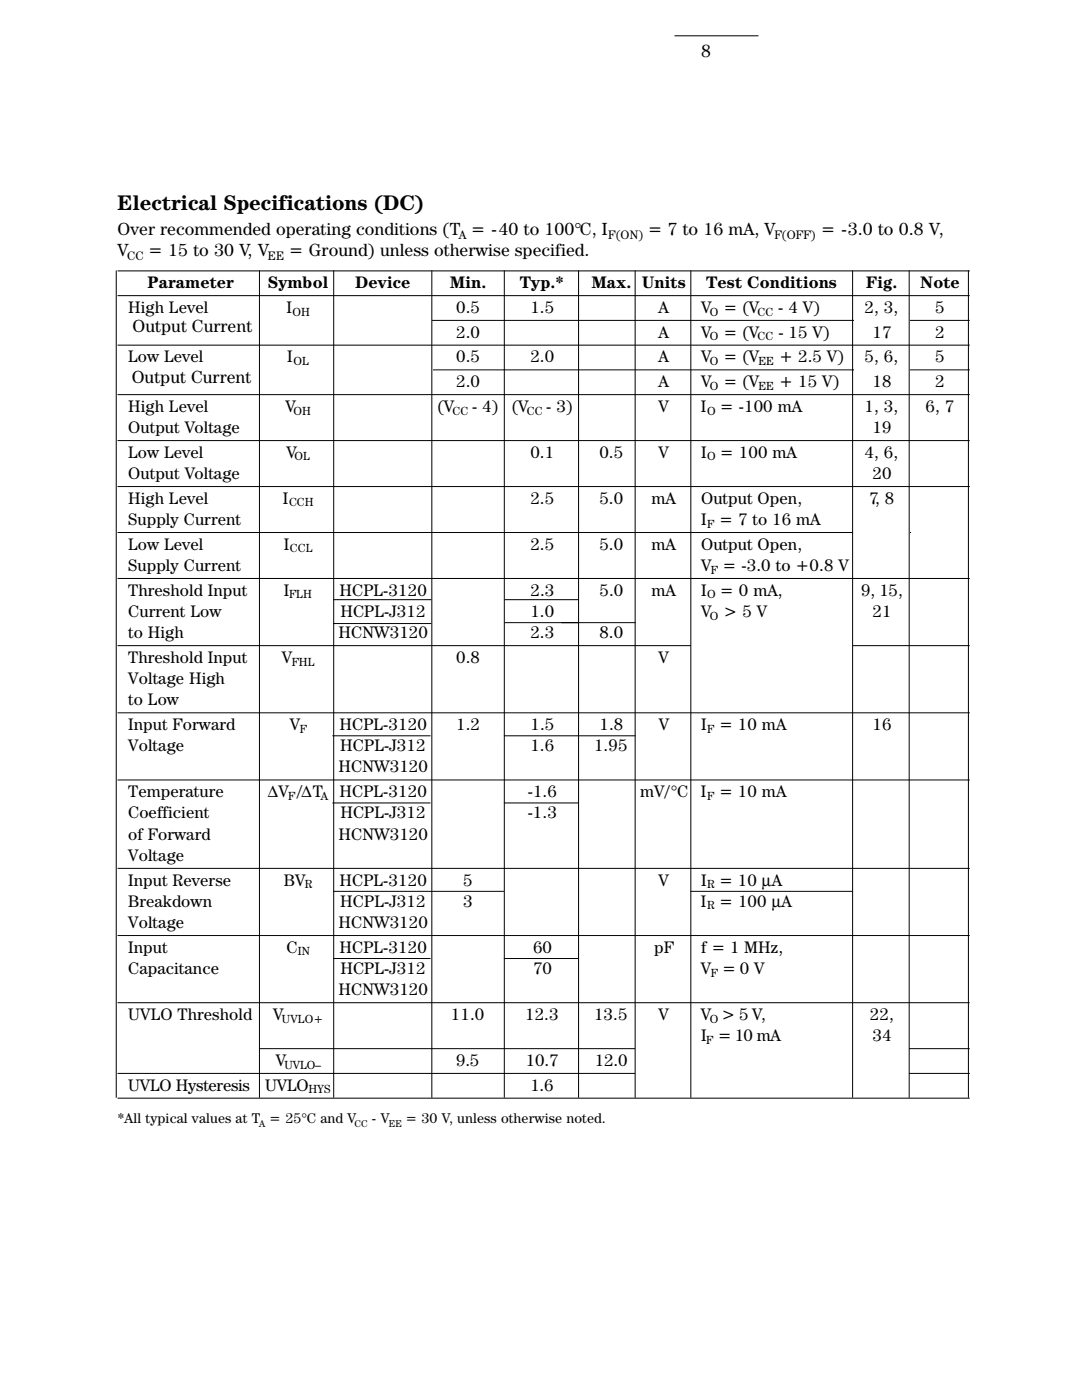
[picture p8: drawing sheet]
<svg xmlns="http://www.w3.org/2000/svg" width="216mm" height="279mm" viewBox="0 0 216 279" stroke-linecap="round" stroke-linejoin="round" font-family="sans-serif">
<defs><g id="words">
<text font-size="4.2" x="23.5" y="42">Electrical Specifications (DC)</text>
<g font-size="3.5">
<text x="139.9" y="11.3">8</text>
<text x="23.5" y="46.9">Over recommended operating conditions (T = -40 to 100°C, I</text>
<text x="129.2" y="46.9">= 7 to 16 mA, V</text>
<text x="163.8" y="46.9">= -3.0 to 0.8 V,</text>
<text x="23.5" y="51.2">V</text>
<text x="29.6" y="51.2">= 15 to 30 V, V</text>
<text x="57.6" y="51.2">= Ground) unless otherwise specified.</text>
<text x="26.5" y="66.3">Output Current</text>
<text x="26.3" y="76.4">Output Current</text>
</g>
<g font-size="3.4">
<text x="29.5" y="57.5">Parameter</text>
<text x="53.4" y="57.5">Symbol</text>
<text x="70.9" y="57.5">Device</text>
<text x="89.8" y="57.5">Min.</text>
<text x="103.7" y="57.5">Typ.*</text>
<text x="118" y="57.5">Max. Units</text>
<text x="140.9" y="57.5">Test Conditions</text>
<text x="172.9" y="57.5">Fig.</text>
<text x="183.6" y="57.5">Note</text>
<text x="25.6" y="62.4">High Level</text>
<text x="57.1" y="62.4">I</text>
<text x="91" y="62.4">0.5</text>
<text x="105.8" y="62.4">1.5</text>
<text x="131.4" y="62.4">A</text>
<text x="139.9" y="62.4">V = (V</text>
<text x="155.3" y="62.4">- 4 V)</text>
<text x="172.5" y="62.4">2, 3,</text>
<text x="186.6" y="62.4">5</text>
<text x="91" y="67.4">2.0</text>
<text x="131.4" y="67.4">A</text>
<text x="139.9" y="67.4">V = (V</text>
<text x="155.3" y="67.4">- 15 V)</text>
<text x="174.1" y="67.4">17</text>
<text x="186.6" y="67.4">2</text>
<text x="25.6" y="72.3">Low Level</text>
<text x="57.3" y="72.3">I</text>
<text x="91" y="72.3">0.5</text>
<text x="91" y="77.3">2.0</text>
<text x="105.8" y="72.3">2.0</text>
<text x="131.4" y="77.3">A</text>
<text x="131.4" y="72.3">A</text>
<text x="139.9" y="77.3">V = (V</text>
<text x="139.9" y="72.3">V = (V</text>
<text x="155.5" y="72.3">+ 2.5 V)</text>
<text x="155.5" y="77.3">+ 15 V)</text>
<text x="172.5" y="72.3">5, 6,</text>
<text x="174.1" y="77.3">18</text>
<text x="186.6" y="77.3">2</text>
<text x="186.6" y="72.3">5</text>
<text x="25.6" y="82.2">High Level</text>
<text x="57" y="82.2">V</text>
<text x="87.3" y="82.2">(V</text>
<text x="94.2" y="82.2">- 4)</text>
<text x="102.1" y="82.2">(V</text>
<text x="109" y="82.2">- 3)</text>
<text x="131.4" y="82.2">V</text>
<text x="139.9" y="82.2">I</text>
<text x="143.7" y="82.2">= -100 mA</text>
<text x="172.5" y="82.2">1, 3,</text>
<text x="184.7" y="82.2">6, 7</text>
<text x="25.6" y="86.4">Output Voltage</text>
<text x="174.1" y="86.4">19</text>
<text x="25.6" y="91.4">Low Level</text>
<text x="25.6" y="95.6">Output Voltage</text>
<text x="57.1" y="91.4">V</text>
<text x="105.8" y="91.4">0.1</text>
<text x="119.6" y="91.4">0.5</text>
<text x="131.4" y="91.4">V</text>
<text x="139.9" y="91.4">I</text>
<text x="143.7" y="91.4">= 100 mA</text>
<text x="172.5" y="91.4">4, 6,</text>
<text x="174.1" y="95.6">20</text>
<text x="25.6" y="100.5">High Level</text>
<text x="56.4" y="100.5">I</text>
<text x="105.8" y="100.5">2.5</text>
<text x="119.6" y="100.5">5.0</text>
<text x="130" y="100.5">mA</text>
<text x="139.9" y="100.5">Output Open,</text>
<text x="173.4" y="100.5">7, 8</text>
<text x="25.6" y="104.8">Supply Current</text>
<text x="139.9" y="104.8">I</text>
<text x="143.5" y="104.8">= 7 to 16 mA</text>
<text x="25.6" y="109.7">Low Level</text>
<text x="25.6" y="113.9">Supply Current</text>
<text x="56.6" y="109.7">I</text>
<text x="105.8" y="109.7">2.5</text>
<text x="119.6" y="109.7">5.0</text>
<text x="130" y="109.7">mA</text>
<text x="139.9" y="113.9">V = -3.0 to +0.8 V</text>
<text x="139.9" y="109.7">Output Open,</text>
<text x="25.6" y="118.9">Threshold Input</text>
<text x="56.6" y="118.9">I</text>
<text x="67.7" y="118.9">HCPL-3120</text>
<text x="105.8" y="118.9">2.3</text>
<text x="119.6" y="118.9">5.0</text>
<text x="130" y="118.9">mA</text>
<text x="139.9" y="118.9">I</text>
<text x="143.7" y="118.9">= 0 mA,</text>
<text x="171.8" y="118.9">9, 15,</text>
<text x="25.6" y="123.1">Current Low</text>
<text x="67.9" y="123.1">HCPL-J312</text>
<text x="105.8" y="123.1">1.0</text>
<text x="139.9" y="123.1">V &gt; 5 V</text>
<text x="174.1" y="123.1">21</text>
<text x="25.6" y="127.4">to High</text>
<text x="67.6" y="127.4">HCNW3120</text>
<text x="105.8" y="127.4">2.3</text>
<text x="119.6" y="127.4">8.0</text>
<text x="25.6" y="132.3">Threshold Input</text>
<text x="25.6" y="136.5">Voltage High</text>
<text x="56.3" y="132.3">V</text>
<text x="91" y="132.3">0.8</text>
<text x="131.4" y="132.3">V</text>
<text x="25.6" y="140.8">to Low</text>
<text x="25.6" y="149.9">Voltage</text>
<text x="25.6" y="145.7">Input Forward</text>
<text x="57.9" y="145.7">V</text>
<text x="67.7" y="145.7">HCPL-3120</text>
<text x="67.9" y="149.9">HCPL-J312</text>
<text x="91" y="145.7">1.2</text>
<text x="105.8" y="149.9">1.6</text>
<text x="105.8" y="145.7">1.5</text>
<text x="118.5" y="149.9">1.95</text>
<text x="119.6" y="145.7">1.8</text>
<text x="131.4" y="145.7">V</text>
<text x="139.9" y="145.7">I</text>
<text x="143.5" y="145.7">= 10 mA</text>
<text x="174.1" y="145.7">16</text>
<text x="67.6" y="154.2">HCNW3120</text>
<text x="25.6" y="159.1">Temperature</text>
<text x="53.4" y="159.1">∆V /∆T</text>
<text x="67.7" y="159.1">HCPL-3120</text>
<text x="105.3" y="159.1">-1.6</text>
<text x="127.7" y="159.1">mV/°C</text>
<text x="139.9" y="159.1">I</text>
<text x="143.5" y="159.1">= 10 mA</text>
<text x="25.6" y="163.3">Coefficient</text>
<text x="25.6" y="167.6">of Forward</text>
<text x="67.6" y="167.6">HCNW3120</text>
<text x="67.9" y="163.3">HCPL-J312</text>
<text x="105.3" y="163.3">-1.3</text>
<text x="25.6" y="171.8">Voltage</text>
<text x="25.6" y="176.7">Input Reverse</text>
<text x="56.6" y="176.7">BV</text>
<text x="67.7" y="176.7">HCPL-3120</text>
<text x="92.4" y="176.7">5</text>
<text x="131.4" y="176.7">V</text>
<text x="139.9" y="176.7">I</text>
<text x="143.5" y="176.7">= 10 µA</text>
<text x="25.6" y="181">Breakdown</text>
<text x="25.6" y="185.2">Voltage</text>
<text x="67.5" y="185.2">HCNW3120</text>
<text x="67.9" y="181">HCPL-J312</text>
<text x="92.4" y="181">3</text>
<text x="139.9" y="181">I</text>
<text x="143.5" y="181">= 100 µA</text>
<text x="25.6" y="190.1">Input</text>
<text x="57.1" y="190.1">C</text>
<text x="67.7" y="190.1">HCPL-3120</text>
<text x="106.4" y="190.1">60</text>
<text x="130.5" y="190.1">pF</text>
<text x="139.9" y="190.1">f = 1 MHz,</text>
<text x="25.6" y="194.4">Capacitance</text>
<text x="67.9" y="194.4">HCPL-J312</text>
<text x="106.4" y="194.4">70</text>
<text x="139.9" y="194.4">V = 0 V</text>
<text x="25.6" y="203.6">UVLO Threshold</text>
<text x="54.5" y="203.6">V</text>
<text x="67.6" y="198.6">HCNW3120</text>
<text x="90" y="203.6">11.0</text>
<text x="104.8" y="203.6">12.3</text>
<text x="118.5" y="203.6">13.5</text>
<text x="131.4" y="203.6">V</text>
<text x="139.9" y="203.6">V &gt; 5 V,</text>
<text x="173.6" y="203.6">22,</text>
<text x="139.9" y="207.8">I = 10 mA</text>
<text x="174.1" y="207.8">34</text>
<text x="55" y="212.7">V</text>
<text x="91" y="212.7">9.5</text>
<text x="105" y="212.7">10.7</text>
<text x="118.7" y="212.7">12.0</text>
<text x="25.6" y="217.7">UVLO Hysteresis</text>
<text x="52.9" y="217.7">UVLO</text>
<text x="105.8" y="217.7">1.6</text>
</g>
<g font-size="2.8">
<text x="23.5" y="224.2">*All typical values at T = 25°C and V</text>
<text x="74.2" y="224.2">- V</text>
<text x="80.9" y="224.2">= 30 V, unless otherwise noted.</text>
</g>
<g font-size="2.5">
<text x="91.5" y="47.6">A</text>
<text x="121.4" y="47.6">F(ON)</text>
<text x="154.5" y="47.6">F(OFF)</text>
<text x="25.4" y="51.9">CC</text>
<text x="53.4" y="51.9">EE</text>
</g>
<g font-size="2.4">
<text x="58.4" y="63">OH</text>
<text x="141.6" y="63">O</text>
<text x="151.2" y="63">CC</text>
<text x="141.6" y="67.9">O</text>
<text x="151.2" y="67.9">CC</text>
<text x="58.6" y="72.8">OL</text>
<text x="141.6" y="72.8">O</text>
<text x="141.6" y="77.8">O</text>
<text x="151.3" y="72.8">EE</text>
<text x="151.3" y="77.8">EE</text>
<text x="58.6" y="82.7">OH</text>
<text x="90.3" y="82.7">CC</text>
<text x="105.1" y="82.7">CC</text>
<text x="141.1" y="82.7">O</text>
<text x="58.7" y="91.9">OL</text>
<text x="141.1" y="91.9">O</text>
<text x="57.7" y="101.1">CCH</text>
<text x="141.1" y="105.3">F</text>
<text x="57.9" y="110.2">CCL</text>
<text x="57.7" y="119.4">FLH</text>
<text x="141.1" y="119.4">O</text>
<text x="141.8" y="114.5">F</text>
<text x="141.6" y="123.6">O</text>
<text x="58.2" y="132.8">FHL</text>
<text x="59.8" y="146.2">F</text>
<text x="141.1" y="146.2">F</text>
<text x="57.5" y="159.6">F</text>
<text x="64" y="159.6">A</text>
<text x="141.1" y="159.6">F</text>
<text x="60.9" y="177.3">R</text>
<text x="141.1" y="177.3">R</text>
<text x="141.1" y="181.5">R</text>
<text x="59.4" y="190.7">IN</text>
<text x="141.8" y="194.9">F</text>
<text x="56.3" y="204.1">UVLO+</text>
<text x="140.9" y="208.3">F</text>
<text x="141.6" y="204.1">O</text>
<text x="56.8" y="213.3">UVLO–</text>
<text x="61.6" y="218.2">HYS</text>
</g>
<g font-size="2">
<text x="51.7" y="224.9">A</text>
<text x="70.7" y="224.9">CC</text>
<text x="77.6" y="224.9">EE</text>
</g>
</g></defs>
<g fill="none" stroke="#000" stroke-width=".2">
<path d="M134.6 7.1h16.7M23.5 54.1h170M23.5 59h170M23.5 63.9h170M23.5 68.9h170M23.5 73.8h170M23.5 78.8h170M23.5 87.9h170M23.5 97.1h170M23.5 106.3h170M23.5 115.4h170M23.5 128.9h170"/>
<path d="M23.5 142.3h170M23.5 155.7h170M23.5 173.3h170M23.5 186.7h170M23.5 200.1h170M23.5 214.2h170M23.5 219.2h170M51.7 209.3h141.8"/>
</g>
<path d="M126.8 213.5h54.5v1.4h-54.5z" fill="#fff"/>
<path d="M100.6 54v165.1M115.4 54v165.1" fill="none" stroke="#000" stroke-width=".2"/>
<g fill="#fff">
<path d="M20.9 63.3h65.2v1.8h-65.2z"/>
<path d="M21 73.2h65.3v2.5h-65.3z"/>
</g>
<path d="M23.2 54v165.1M86.2 54v165.1" fill="none" stroke="#000" stroke-width=".2"/>
<g fill="#fff">
<path d="M181.6 123h12.1v4h-12.1z"/>
<path d="M170.4 63.3h11.1v1.4h-11.1z"/>
<path d="M170.4 73.1h11.1v1.5h-11.1z"/>
<path d="M170.4 105.1h11.2v2.1h-11.2z"/>
<path d="M181.8 104.8h11.9v2.5h-11.9z"/>
</g>
<path d="M51.8 54v165.1M66.6 54v165.1M193.2 54v165.1M66.5 124.4h19.6M100.7 124.3h14.7M66.3 146.8h19.6M100.5 146.8h26.3M66.3 160.2h19.6M66.5 177.9h34M100.5 160.2h14.9M66.5 191.3h19.4M100.5 191.3h14.9" fill="none" stroke="#000" stroke-width=".2"/>
<path d="M126.8 208.5h54.5v1.4h-54.5z" fill="#fff"/>
<path d="M181.4 54v165.1" fill="none" stroke="#000" stroke-width=".2"/>
<path d="M137.9 128h32.1v2.7h-32.1z" fill="#fff"/>
<path d="M126.7 54v165.1M137.8 54v165.1M170.1 54v165.1M66.5 119.7h19.6M100.7 119.7h14.8M112 124.3h14.8M137.8 177.9h32.2" fill="none" stroke="#000" stroke-width=".2"/>
<use href="#words"/>
</svg>
